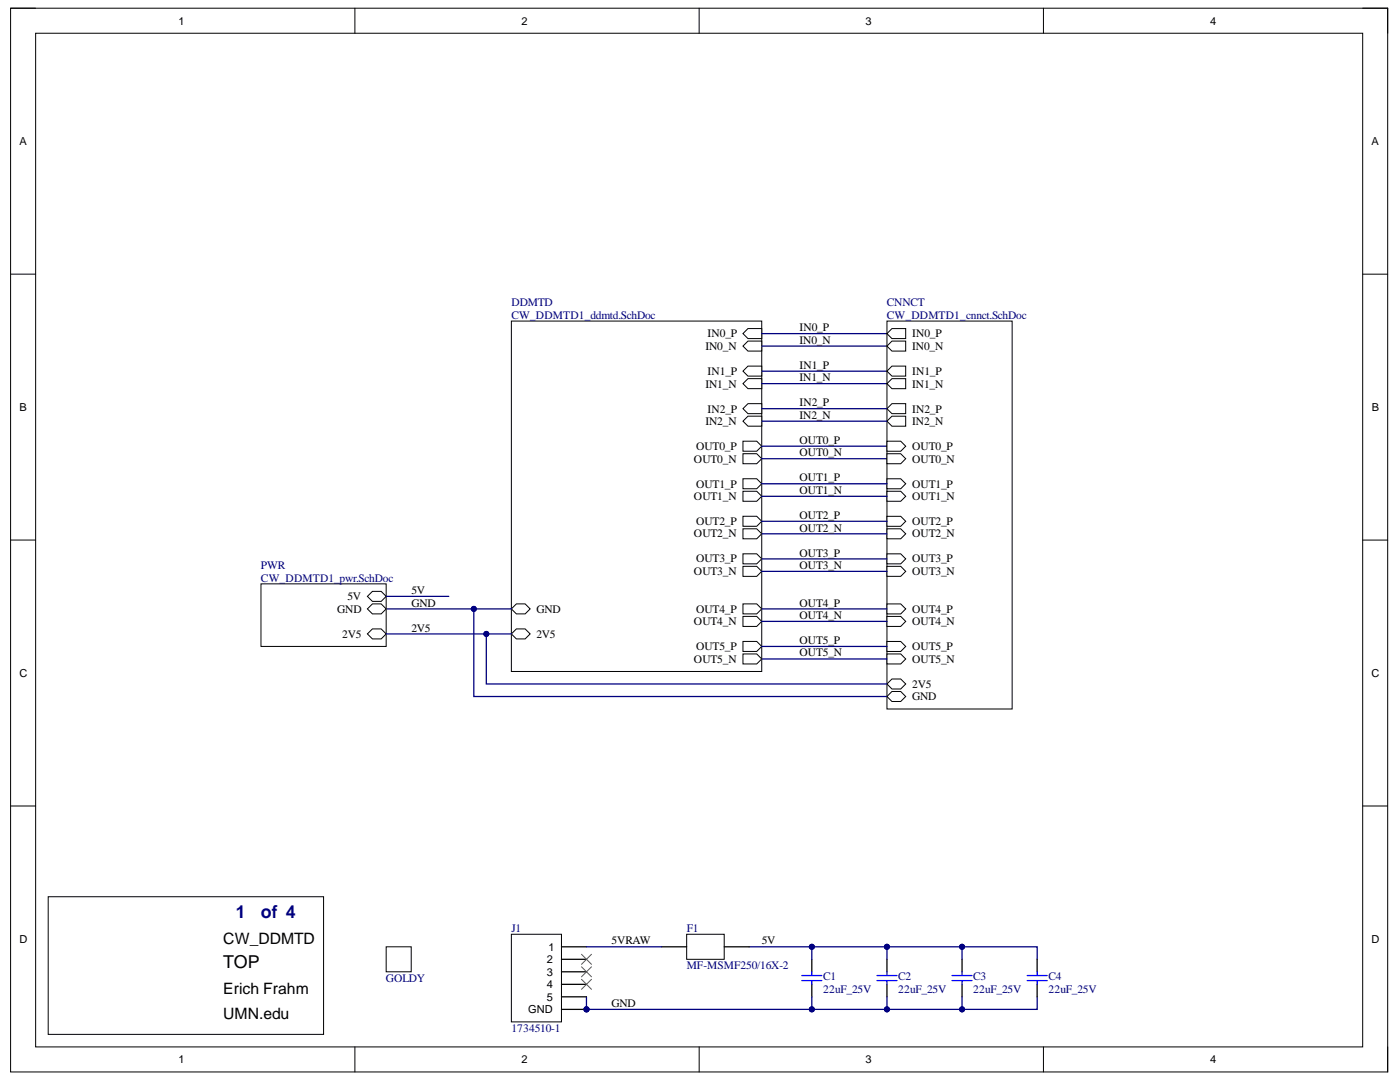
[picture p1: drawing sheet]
<svg xmlns="http://www.w3.org/2000/svg" width="279mm" height="216mm" viewBox="0 0 279 216" stroke-linecap="round" stroke-linejoin="round" font-family="sans-serif">
<defs><g id="words">
<g font-size="3.5" fill="#000080">
<text x="47.1" y="183.1">1</text>
<text x="52.1" y="183.1">of 4</text>
</g>
<text font-size="3.5" x="44.6" y="193.2">TOP</text>
<g font-size="3.1">
<text x="44.6" y="188.3">CW_DDMTD</text>
<text x="44.6" y="198.3">Erich Frahm</text>
<text x="44.6" y="203.2">UMN.edu</text>
</g>
<g font-size="2.3" fill="#000080">
<text x="102.1" y="61.1">DDMTD</text>
<text x="102.1" y="63.6">CW_DDMTD1_ddmtd.SchDoc</text>
<text x="177" y="61.1">CNNCT</text>
<text x="177" y="63.6">CW_DDMTD1_cnnct.SchDoc</text>
<text x="52.1" y="113.5">PWR</text>
<text x="52.1" y="116">CW_DDMTD1_pwr.SchDoc</text>
<text x="102.1" y="185.9">J1</text>
<text x="137.1" y="185.9">F1</text>
<text x="77" y="195.9">GOLDY</text>
<text x="137.1" y="193.4">MF-MSMF250/16X-2</text>
<text x="164.3" y="195.6">C1</text>
<text x="179.3" y="195.6">C2</text>
<text x="194.2" y="195.6">C3</text>
<text x="209.3" y="195.6">C4</text>
<text x="164.3" y="198.2">22uF_25V</text>
<text x="179.3" y="198.2">22uF_25V</text>
<text x="194.2" y="198.2">22uF_25V</text>
<text x="209.3" y="198.2">22uF_25V</text>
<text x="102.1" y="205.9">1734510-1</text>
</g>
<g font-size="2.3">
<text x="140.8" y="69.8">IN0_N</text>
<text x="141.2" y="67.3">IN0_P</text>
<text x="159.6" y="66.1">IN0_P</text>
<text x="159.6" y="68.5">IN0_N</text>
<text x="182" y="69.8">IN0_N</text>
<text x="182" y="67.3">IN0_P</text>
<text x="140.8" y="77.3">IN1_N</text>
<text x="141.2" y="74.8">IN1_P</text>
<text x="159.6" y="73.5">IN1_P</text>
<text x="159.6" y="76.1">IN1_N</text>
<text x="182" y="74.8">IN1_P</text>
<text x="182" y="77.3">IN1_N</text>
<text x="141.2" y="82.3">IN2_P</text>
<text x="159.6" y="81.1">IN2_P</text>
<text x="159.6" y="83.6">IN2_N</text>
<text x="182" y="82.3">IN2_P</text>
<text x="138.9" y="89.8">OUT0_P</text>
<text x="140.8" y="84.8">IN2_N</text>
<text x="159.6" y="88.6">OUT0_P</text>
<text x="182" y="89.8">OUT0_P</text>
<text x="182" y="84.8">IN2_N</text>
<text x="138.5" y="92.3">OUT0_N</text>
<text x="159.6" y="91">OUT0_N</text>
<text x="182" y="92.3">OUT0_N</text>
<text x="138.5" y="99.8">OUT1_N</text>
<text x="138.9" y="97.3">OUT1_P</text>
<text x="159.6" y="98.5">OUT1_N</text>
<text x="159.6" y="96">OUT1_P</text>
<text x="182" y="99.8">OUT1_N</text>
<text x="182" y="97.3">OUT1_P</text>
<text x="138.5" y="107.2">OUT2_N</text>
<text x="138.9" y="104.8">OUT2_P</text>
<text x="159.6" y="106.1">OUT2_N</text>
<text x="159.6" y="103.5">OUT2_P</text>
<text x="182" y="104.8">OUT2_P</text>
<text x="182" y="107.2">OUT2_N</text>
<text x="138.9" y="112.2">OUT3_P</text>
<text x="159.6" y="113.5">OUT3_N</text>
<text x="159.6" y="111.1">OUT3_P</text>
<text x="182" y="112.2">OUT3_P</text>
<text x="69.3" y="119.8">5V</text>
<text x="82.1" y="118.5">5V</text>
<text x="138.5" y="114.8">OUT3_N</text>
<text x="182" y="114.8">OUT3_N</text>
<text x="67.3" y="122.3">GND</text>
<text x="82.1" y="121">GND</text>
<text x="107" y="122.3">GND</text>
<text x="138.5" y="124.7">OUT4_N</text>
<text x="138.9" y="122.3">OUT4_P</text>
<text x="159.6" y="123.5">OUT4_N</text>
<text x="159.6" y="121">OUT4_P</text>
<text x="182" y="122.3">OUT4_P</text>
<text x="182" y="124.7">OUT4_N</text>
<text x="68.3" y="127.3">2V5</text>
<text x="82.1" y="126">2V5</text>
<text x="107" y="127.3">2V5</text>
<text x="138.9" y="129.7">OUT5_P</text>
<text x="159.6" y="131">OUT5_N</text>
<text x="159.6" y="128.5">OUT5_P</text>
<text x="182" y="129.7">OUT5_P</text>
<text x="138.5" y="132.3">OUT5_N</text>
<text x="182" y="137.2">2V5</text>
<text x="182" y="132.3">OUT5_N</text>
<text x="182" y="139.7">GND</text>
<text x="122" y="188.5">5VRAW</text>
<text x="152" y="188.5">5V</text>
<text x="122" y="200.9">GND</text>
</g>
<g font-size="2.2">
<text x="35.6" y="4.9">1</text>
<text x="104.1" y="4.9">2</text>
<text x="172.7" y="4.9">3</text>
<text x="241.5" y="4.9">4</text>
<text x="3.9" y="28.9">A</text>
<text x="273.7" y="28.9">A</text>
<text x="3.9" y="82">B</text>
<text x="273.8" y="82">B</text>
<text x="3.9" y="135.1">C</text>
<text x="273.7" y="135.1">C</text>
<text x="3.9" y="188.1">D</text>
<text x="109.5" y="189.7">1</text>
<text x="273.7" y="188.1">D</text>
<text x="109.2" y="192.2">2</text>
<text x="109.2" y="194.7">3</text>
<text x="109.2" y="197.2">4</text>
<text x="105.4" y="202.2">GND</text>
<text x="109.2" y="199.7">5</text>
<text x="35.6" y="212.1">1</text>
<text x="104.1" y="212.1">2</text>
<text x="172.7" y="212.1">3</text>
<text x="241.5" y="212.1">4</text>
</g>
</g></defs>
<path d="M2.1 1.6h274.8v212.3h-274.8z" fill="none" stroke="#000" stroke-width=".2"/>
<path d="M7.1 6.6h264.9v202.3h-264.9z" fill-rule="evenodd" fill="#fff"/>
<g fill="none" stroke="#000" stroke-width=".2">
<path d="M2.1 1.6h5M7.1 6.6h264.9v202.3h-264.9zM70.8 1.6v5M139.5 1.6v5M208.2 1.6v5M272 1.6h4.9v5M2.1 54.7h5M272 54.7h4.9M2.1 107.8h5M272 107.8h4.9M2.1 160.8h5M272 160.8h4.9"/>
<path d="M70.8 208.9v5M139.5 208.9v5M208.2 208.9v5M276.9 208.9v5"/>
</g>
<path d="M9.6 178.9h55v27.5h-55z" fill-rule="evenodd" fill="#fff"/>
<path d="M9.6 178.9h55v27.5h-55z" fill="none" stroke="#000" stroke-width=".2"/>
<path d="M77.1 188.9h5v5h-5z" fill-rule="evenodd" fill="#fff"/>
<path d="M77.1 188.9h5v5h-5z" fill="none" stroke="#000" stroke-width=".2"/>
<path d="M102.1 64.1h49.9v69.9h-49.9z" fill-rule="evenodd" fill="#fff"/>
<path d="M102.1 64.1h49.9v69.9h-49.9z" fill="none" stroke="#000" stroke-width=".2"/>
<path d="M148.3 69.1l1-1h2.7v2h-2.7z" fill-rule="evenodd" fill="#fff"/>
<path d="M148.3 69.1l1-1h2.7v2h-2.7z" fill="none" stroke="#000" stroke-width=".2"/>
<path d="M149.3 65.6h2.7v2h-2.7l-1-1z" fill-rule="evenodd" fill="#fff"/>
<path d="M149.3 65.6h2.7v2h-2.7l-1-1z" fill="none" stroke="#000" stroke-width=".2"/>
<path d="M148.3 74.1l1-1h2.7v2h-2.7z" fill-rule="evenodd" fill="#fff"/>
<path d="M148.3 74.1l1-1h2.7v2h-2.7z" fill="none" stroke="#000" stroke-width=".2"/>
<path d="M148.3 76.6l1-1h2.7v2h-2.7z" fill-rule="evenodd" fill="#fff"/>
<path d="M148.3 76.6l1-1h2.7v2h-2.7z" fill="none" stroke="#000" stroke-width=".2"/>
<path d="M148.3 90.5h2.7l1 1-1 1h-2.7z" fill-rule="evenodd" fill="#fff"/>
<path d="M148.3 90.5h2.7l1 1-1 1h-2.7z" fill="none" stroke="#000" stroke-width=".2"/>
<path d="M148.3 88h2.7l1 1-1 1h-2.7z" fill-rule="evenodd" fill="#fff"/>
<path d="M148.3 88h2.7l1 1-1 1h-2.7z" fill="none" stroke="#000" stroke-width=".2"/>
<path d="M148.3 98h2.7l1 1-1 1h-2.7z" fill-rule="evenodd" fill="#fff"/>
<path d="M148.3 98h2.7l1 1-1 1h-2.7z" fill="none" stroke="#000" stroke-width=".2"/>
<path d="M148.3 95.5h2.7l1 1-1 1h-2.7z" fill-rule="evenodd" fill="#fff"/>
<path d="M148.3 95.5h2.7l1 1-1 1h-2.7z" fill="none" stroke="#000" stroke-width=".2"/>
<path d="M148.3 103h2.7l1 1-1 1h-2.7z" fill-rule="evenodd" fill="#fff"/>
<path d="M148.3 103h2.7l1 1-1 1h-2.7z" fill="none" stroke="#000" stroke-width=".2"/>
<path d="M148.3 105.5h2.7l1 1-1 1h-2.7z" fill-rule="evenodd" fill="#fff"/>
<path d="M148.3 105.5h2.7l1 1-1 1h-2.7z" fill="none" stroke="#000" stroke-width=".2"/>
<path d="M102.1 121.5l1-1h1.7l1 1-1 1h-1.7z" fill-rule="evenodd" fill="#fff"/>
<path d="M102.1 121.5l1-1h1.7l1 1-1 1h-1.7z" fill="none" stroke="#000" stroke-width=".2"/>
<path d="M102.1 126.5l1-1h1.7l1 1-1 1h-1.7z" fill-rule="evenodd" fill="#fff"/>
<path d="M102.1 126.5l1-1h1.7l1 1-1 1h-1.7z" fill="none" stroke="#000" stroke-width=".2"/>
<path d="M148.3 110.5h2.7l1 1-1 1h-2.7z" fill-rule="evenodd" fill="#fff"/>
<path d="M148.3 110.5h2.7l1 1-1 1h-2.7z" fill="none" stroke="#000" stroke-width=".2"/>
<path d="M148.3 113h2.7l1 1-1 1h-2.7z" fill-rule="evenodd" fill="#fff"/>
<path d="M148.3 113h2.7l1 1-1 1h-2.7z" fill="none" stroke="#000" stroke-width=".2"/>
<path d="M148.3 81.5l1-1h2.7v2h-2.7z" fill-rule="evenodd" fill="#fff"/>
<path d="M148.3 81.5l1-1h2.7v2h-2.7z" fill="none" stroke="#000" stroke-width=".2"/>
<path d="M148.3 84l1-1h2.7v2h-2.7z" fill-rule="evenodd" fill="#fff"/>
<path d="M148.3 84l1-1h2.7v2h-2.7z" fill="none" stroke="#000" stroke-width=".2"/>
<path d="M148.3 120.5h2.7l1 1-1 1h-2.7z" fill-rule="evenodd" fill="#fff"/>
<path d="M148.3 120.5h2.7l1 1-1 1h-2.7z" fill="none" stroke="#000" stroke-width=".2"/>
<path d="M148.3 123h2.7l1 1-1 1h-2.7z" fill-rule="evenodd" fill="#fff"/>
<path d="M148.3 123h2.7l1 1-1 1h-2.7z" fill="none" stroke="#000" stroke-width=".2"/>
<path d="M148.3 128h2.7l1 1-1 1h-2.7z" fill-rule="evenodd" fill="#fff"/>
<path d="M148.3 128h2.7l1 1-1 1h-2.7z" fill="none" stroke="#000" stroke-width=".2"/>
<path d="M148.3 130.5h2.7l1 1-1 1h-2.7z" fill-rule="evenodd" fill="#fff"/>
<path d="M148.3 130.5h2.7l1 1-1 1h-2.7z" fill="none" stroke="#000" stroke-width=".2"/>
<path d="M152 66.6h25M152 74.1h25M152 69.1h25M152 76.6h25M152 89h25M152 91.5h25" fill="none" stroke="#000080" stroke-width=".25"/>
<path d="M177 64.1h25v77.4h-25z" fill-rule="evenodd" fill="#fff"/>
<path d="M177 64.1h25v77.4h-25z" fill="none" stroke="#000" stroke-width=".2"/>
<path d="M178 68.1h2.8v2h-2.8l-1-1z" fill-rule="evenodd" fill="#fff"/>
<path d="M178 68.1h2.8v2h-2.8l-1-1z" fill="none" stroke="#000" stroke-width=".2"/>
<path d="M178 65.6h2.8v2h-2.8l-1-1z" fill-rule="evenodd" fill="#fff"/>
<path d="M178 65.6h2.8v2h-2.8l-1-1z" fill="none" stroke="#000" stroke-width=".2"/>
<path d="M178 73.1h2.8v2h-2.8l-1-1z" fill-rule="evenodd" fill="#fff"/>
<path d="M178 73.1h2.8v2h-2.8l-1-1z" fill="none" stroke="#000" stroke-width=".2"/>
<path d="M177 76.6l1-1h2.8v2h-2.8z" fill-rule="evenodd" fill="#fff"/>
<path d="M177 76.6l1-1h2.8v2h-2.8z" fill="none" stroke="#000" stroke-width=".2"/>
<path d="M177 90.5h2.8l1 1-1 1h-2.8z" fill-rule="evenodd" fill="#fff"/>
<path d="M177 90.5h2.8l1 1-1 1h-2.8z" fill="none" stroke="#000" stroke-width=".2"/>
<path d="M177 88h2.8l1 1-1 1h-2.8z" fill-rule="evenodd" fill="#fff"/>
<path d="M177 88h2.8l1 1-1 1h-2.8z" fill="none" stroke="#000" stroke-width=".2"/>
<path d="M177 98h2.8l1 1-1 1h-2.8z" fill-rule="evenodd" fill="#fff"/>
<path d="M177 98h2.8l1 1-1 1h-2.8z" fill="none" stroke="#000" stroke-width=".2"/>
<path d="M177 95.5h2.8l1 1-1 1h-2.8z" fill-rule="evenodd" fill="#fff"/>
<path d="M177 95.5h2.8l1 1-1 1h-2.8z" fill="none" stroke="#000" stroke-width=".2"/>
<path d="M177 103h2.8l1 1-1 1h-2.8z" fill-rule="evenodd" fill="#fff"/>
<path d="M177 103h2.8l1 1-1 1h-2.8z" fill="none" stroke="#000" stroke-width=".2"/>
<path d="M177 105.5h2.8l1 1-1 1h-2.8z" fill-rule="evenodd" fill="#fff"/>
<path d="M177 105.5h2.8l1 1-1 1h-2.8z" fill="none" stroke="#000" stroke-width=".2"/>
<path d="M178 138h1.8l1 1-1 1h-1.8l-1-1z" fill-rule="evenodd" fill="#fff"/>
<path d="M178 138h1.8l1 1-1 1h-1.8l-1-1z" fill="none" stroke="#000" stroke-width=".2"/>
<path d="M177 110.5h2.8l1 1-1 1h-2.8z" fill-rule="evenodd" fill="#fff"/>
<path d="M177 110.5h2.8l1 1-1 1h-2.8z" fill="none" stroke="#000" stroke-width=".2"/>
<path d="M177 113h2.8l1 1-1 1h-2.8z" fill-rule="evenodd" fill="#fff"/>
<path d="M177 113h2.8l1 1-1 1h-2.8z" fill="none" stroke="#000" stroke-width=".2"/>
<path d="M177 136.5l1-1h1.8l1 1-1 1h-1.8z" fill-rule="evenodd" fill="#fff"/>
<path d="M177 136.5l1-1h1.8l1 1-1 1h-1.8z" fill="none" stroke="#000" stroke-width=".2"/>
<path d="M178 80.5h2.8v2h-2.8l-1-1z" fill-rule="evenodd" fill="#fff"/>
<path d="M178 80.5h2.8v2h-2.8l-1-1z" fill="none" stroke="#000" stroke-width=".2"/>
<path d="M177 84l1-1h2.8v2h-2.8z" fill-rule="evenodd" fill="#fff"/>
<path d="M177 84l1-1h2.8v2h-2.8z" fill="none" stroke="#000" stroke-width=".2"/>
<path d="M177 120.5h2.8l1 1-1 1h-2.8z" fill-rule="evenodd" fill="#fff"/>
<path d="M177 120.5h2.8l1 1-1 1h-2.8z" fill="none" stroke="#000" stroke-width=".2"/>
<path d="M177 123h2.8l1 1-1 1h-2.8z" fill-rule="evenodd" fill="#fff"/>
<path d="M177 123h2.8l1 1-1 1h-2.8z" fill="none" stroke="#000" stroke-width=".2"/>
<path d="M177 128h2.8l1 1-1 1h-2.8z" fill-rule="evenodd" fill="#fff"/>
<path d="M177 128h2.8l1 1-1 1h-2.8z" fill="none" stroke="#000" stroke-width=".2"/>
<path d="M177 130.5h2.8l1 1-1 1h-2.8z" fill-rule="evenodd" fill="#fff"/>
<path d="M177 130.5h2.8l1 1-1 1h-2.8z" fill="none" stroke="#000" stroke-width=".2"/>
<path d="M149.5 188.9h57.5v2.5" fill="none" stroke="#000080" stroke-width=".25"/>
<circle cx="192" cy="188.9" r=".5" fill="#000080"/>
<circle cx="192" cy="188.9" r=".5" fill="none" stroke="#000080" stroke-width=".2"/>
<circle cx="177" cy="188.9" r=".5" fill="#000080"/>
<circle cx="177" cy="188.9" r=".5" fill="none" stroke="#000080" stroke-width=".2"/>
<circle cx="162" cy="188.9" r=".5" fill="#000080"/>
<circle cx="162" cy="188.9" r=".5" fill="none" stroke="#000080" stroke-width=".2"/>
<path d="M117 198.9v2.5h90v-2.5" fill="none" stroke="#000080" stroke-width=".25"/>
<circle cx="192" cy="201.4" r=".5" fill="#000080"/>
<circle cx="192" cy="201.4" r=".5" fill="none" stroke="#000080" stroke-width=".2"/>
<circle cx="177" cy="201.4" r=".5" fill="#000080"/>
<circle cx="177" cy="201.4" r=".5" fill="none" stroke="#000080" stroke-width=".2"/>
<circle cx="162" cy="201.4" r=".5" fill="#000080"/>
<circle cx="162" cy="201.4" r=".5" fill="none" stroke="#000080" stroke-width=".2"/>
<circle cx="117" cy="201.4" r=".5" fill="#000080"/>
<circle cx="117" cy="201.4" r=".5" fill="none" stroke="#000080" stroke-width=".2"/>
<circle cx="117" cy="201.4" r=".5" fill="#000080"/>
<circle cx="117" cy="201.4" r=".5" fill="none" stroke="#000080" stroke-width=".2"/>
<path d="M102.1 186.4h10v17.5h-10z" fill-rule="evenodd" fill="#fff"/>
<path d="M102.1 186.4h10v17.5h-10z" fill="none" stroke="#000" stroke-width=".2"/>
<path d="M112.1 188.9h4.9M112.1 191.4h4.9M112.1 193.9h4.9M112.1 196.4h4.9M112.1 201.4h4.9" fill="none" stroke="#000" stroke-width=".25"/>
<circle cx="117" cy="201.4" r=".5" fill="#000080"/>
<circle cx="117" cy="201.4" r=".5" fill="none" stroke="#000080" stroke-width=".2"/>
<path d="M112.1 198.9h4.9" fill="none" stroke="#000" stroke-width=".25"/>
<path d="M137 186.4h7.5v5h-7.5z" fill-rule="evenodd" fill="#fff"/>
<path d="M137 186.4h7.5v5h-7.5z" fill="none" stroke="#000" stroke-width=".2"/>
<path d="M132 188.9h5M144.5 188.9h5M162 191.4v2.5M162 196.4v2.5" fill="none" stroke="#000" stroke-width=".25"/>
<path d="M152 96.5h25M152 99h25M152 104h25M152 106.5h25M77.1 121.5h17.5v17.5h82.4M117 188.9h15" fill="none" stroke="#000080" stroke-width=".25"/>
<path d="M116 190.4l2 2M116 192.9l2 2M116 195.4l2 2M118 190.4l-2 2M118 192.9l-2 2M118 195.4l-2 2" fill="none" stroke="#f00" stroke-width=".2"/>
<path d="M160 194.7h4M160 195.7h4M162 193.9v.8M162 195.7v.7" fill="none" stroke="#00f" stroke-width=".25"/>
<circle cx="94.6" cy="121.5" r=".5" fill="#000080"/>
<circle cx="94.6" cy="121.5" r=".5" fill="none" stroke="#000080" stroke-width=".2"/>
<path d="M177 191.4v2.5M177 196.4v2.5M192 191.4v2.5M192 196.4v2.5M207 191.4v2.5M207 196.4v2.5" fill="none" stroke="#000" stroke-width=".25"/>
<path d="M175 194.7h4M175 195.7h4M177 193.9v.8M177 195.7v.7M190 194.7h4M190 195.7h4M192 193.9v.8M192 195.7v.7M205 194.7h4M205 195.7h4M207 193.9v.8M207 195.7v.7" fill="none" stroke="#00f" stroke-width=".25"/>
<path d="M192 188.9v2.5" fill="none" stroke="#000080" stroke-width=".25"/>
<circle cx="192" cy="188.9" r=".5" fill="#000080"/>
<circle cx="192" cy="188.9" r=".5" fill="none" stroke="#000080" stroke-width=".2"/>
<path d="M192 198.9v2.5" fill="none" stroke="#000080" stroke-width=".25"/>
<circle cx="192" cy="201.4" r=".5" fill="#000080"/>
<circle cx="192" cy="201.4" r=".5" fill="none" stroke="#000080" stroke-width=".2"/>
<path d="M177 198.9v2.5" fill="none" stroke="#000080" stroke-width=".25"/>
<circle cx="177" cy="201.4" r=".5" fill="#000080"/>
<circle cx="177" cy="201.4" r=".5" fill="none" stroke="#000080" stroke-width=".2"/>
<path d="M177 188.9v2.5" fill="none" stroke="#000080" stroke-width=".25"/>
<circle cx="177" cy="188.9" r=".5" fill="#000080"/>
<circle cx="177" cy="188.9" r=".5" fill="none" stroke="#000080" stroke-width=".2"/>
<path d="M162 198.9v2.5" fill="none" stroke="#000080" stroke-width=".25"/>
<circle cx="162" cy="201.4" r=".5" fill="#000080"/>
<circle cx="162" cy="201.4" r=".5" fill="none" stroke="#000080" stroke-width=".2"/>
<path d="M162 188.9v2.5" fill="none" stroke="#000080" stroke-width=".25"/>
<circle cx="162" cy="188.9" r=".5" fill="#000080"/>
<circle cx="162" cy="188.9" r=".5" fill="none" stroke="#000080" stroke-width=".2"/>
<path d="M52.1 116.5h25v12.5h-25z" fill-rule="evenodd" fill="#fff"/>
<path d="M52.1 116.5h25v12.5h-25z" fill="none" stroke="#000" stroke-width=".2"/>
<path d="M73.3 121.5l1-1h1.8l1 1-1 1h-1.8z" fill-rule="evenodd" fill="#fff"/>
<path d="M73.3 121.5l1-1h1.8l1 1-1 1h-1.8z" fill="none" stroke="#000" stroke-width=".2"/>
<path d="M73.3 126.5l1-1h1.8l1 1-1 1h-1.8z" fill-rule="evenodd" fill="#fff"/>
<path d="M73.3 126.5l1-1h1.8l1 1-1 1h-1.8z" fill="none" stroke="#000" stroke-width=".2"/>
<path d="M73.3 119l1-1h1.8l1 1-1 1h-1.8z" fill-rule="evenodd" fill="#fff"/>
<path d="M73.3 119l1-1h1.8l1 1-1 1h-1.8z" fill="none" stroke="#000" stroke-width=".2"/>
<path d="M77.1 126.5h25" fill="none" stroke="#000080" stroke-width=".25"/>
<circle cx="97.1" cy="126.5" r=".5" fill="#000080"/>
<circle cx="97.1" cy="126.5" r=".5" fill="none" stroke="#000080" stroke-width=".2"/>
<path d="M94.6 121.5h7.5" fill="none" stroke="#000080" stroke-width=".25"/>
<circle cx="94.6" cy="121.5" r=".5" fill="#000080"/>
<circle cx="94.6" cy="121.5" r=".5" fill="none" stroke="#000080" stroke-width=".2"/>
<path d="M152 81.5h25M152 84h25M152 111.5h25M152 114h25M97.1 126.5v10h79.9M152 121.5h25M152 124h25M152 129h25M152 131.5h25" fill="none" stroke="#000080" stroke-width=".25"/>
<circle cx="97.1" cy="126.5" r=".5" fill="#000080"/>
<circle cx="97.1" cy="126.5" r=".5" fill="none" stroke="#000080" stroke-width=".2"/>
<path d="M77.1 119h12.5" fill="none" stroke="#000080" stroke-width=".25"/>
<use href="#words"/>
</svg>
